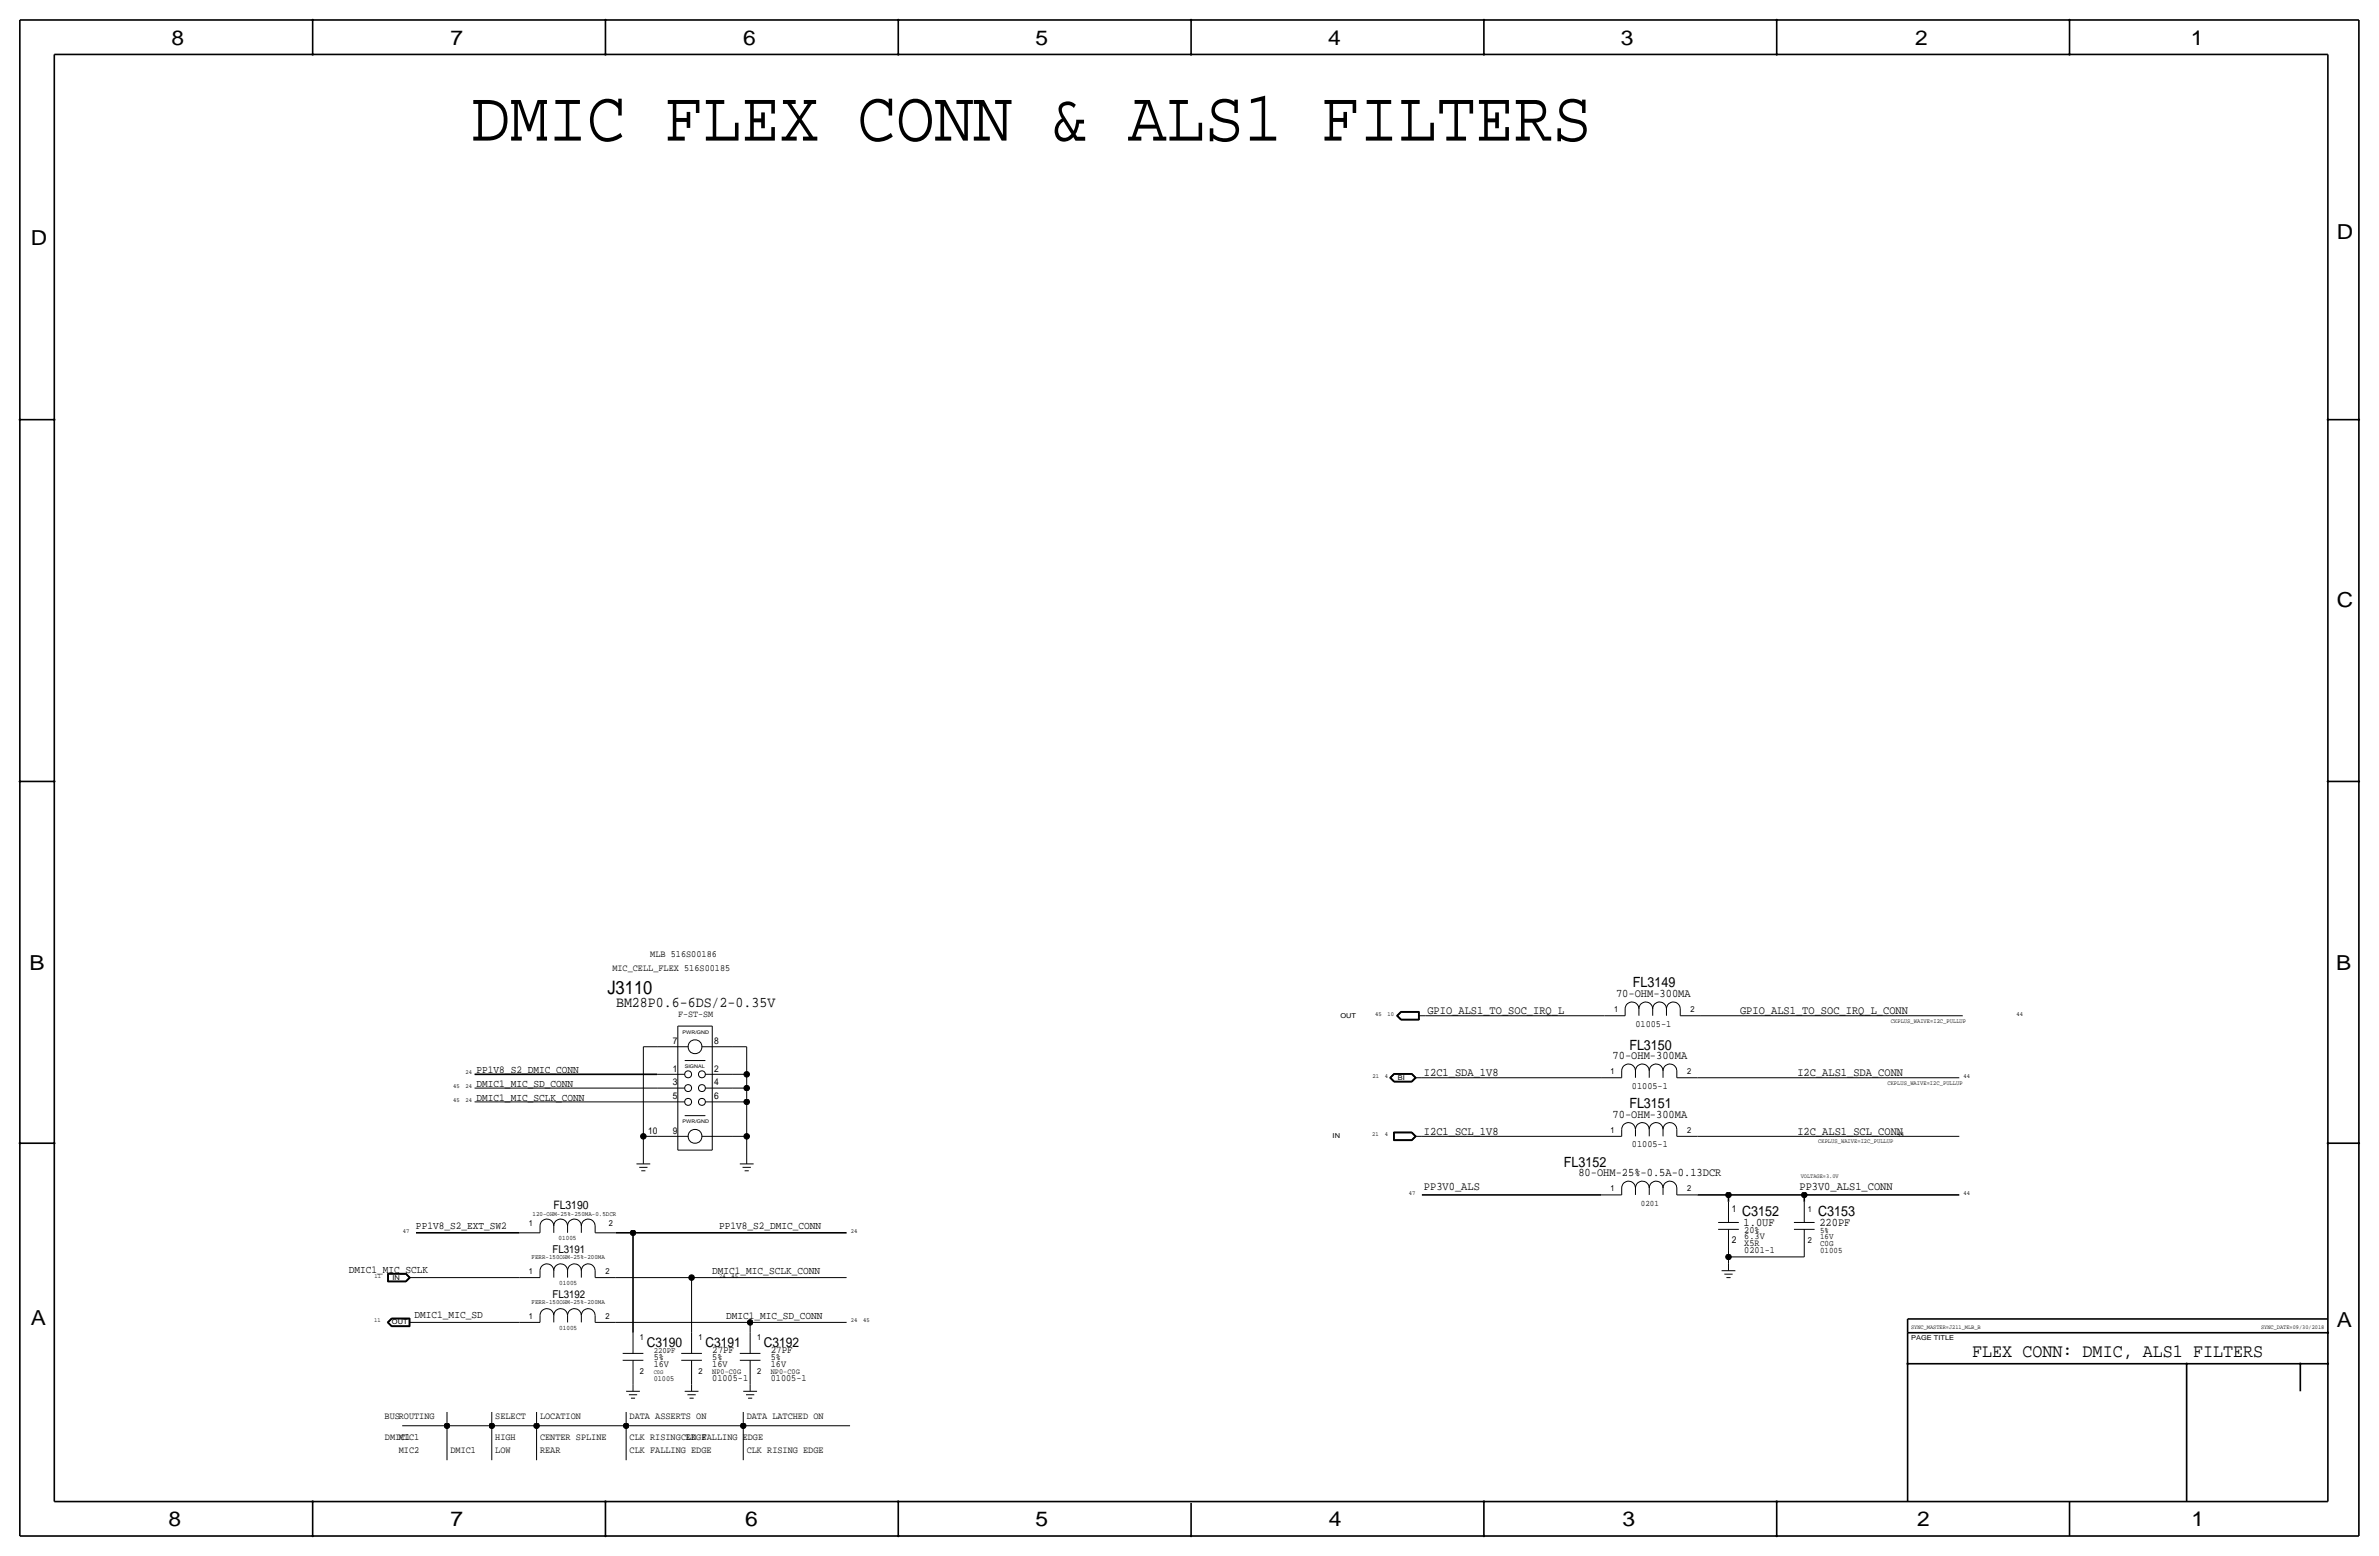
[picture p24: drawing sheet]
<svg xmlns="http://www.w3.org/2000/svg" width="877mm" height="574mm" viewBox="0 0 877 574" stroke-linecap="round" stroke-linejoin="round" font-family="sans-serif">
<defs><g id="words">
<text font-size="26.6" x="173.7" y="51.8">DMIC FLEX CONN &amp; ALS1 FILTERS</text>
<g font-size="7.6">
<text x="63.2" y="16.5">8</text>
<text x="166.1" y="16.5">7</text>
<text x="274" y="16.5">6</text>
<text x="381.7" y="16.5">5</text>
<text x="489.7" y="16.5">4</text>
<text x="597.6" y="16.5">3</text>
<text x="706.1" y="16.5">2</text>
<text x="807.7" y="16.5">1</text>
<text x="861.5" y="88.1">D</text>
<text x="11.4" y="90.4">D</text>
<text x="861.5" y="223.8">C</text>
<text x="10.8" y="357.6">B</text>
<text x="861.3" y="357.4">B</text>
<text x="11.3" y="488.4">A</text>
<text x="861.5" y="489.2">A</text>
<text x="62.2" y="562.6">8</text>
<text x="166" y="562.6">7</text>
<text x="274.8" y="562.6">6</text>
<text x="381.7" y="562.6">5</text>
<text x="489.9" y="562.6">4</text>
<text x="598.1" y="562.6">3</text>
<text x="706.8" y="562.6">2</text>
<text x="807.9" y="562.6">1</text>
</g>
<text font-size="6.9" x="727.1" y="500.1">FLEX CONN: DMIC, ALS1 FILTERS</text>
<text font-size="6.8" x="223.9" y="366.5">J3110</text>
<text font-size="5.5" x="227.1" y="371.1">BM28P0.6-6DS/2-0.35V</text>
<g font-size="5.2">
<text x="602" y="364">FL3149</text>
<text x="600.7" y="386.8">FL3150</text>
<text x="600.7" y="408.4">FL3151</text>
<text x="576.5" y="430">FL3152</text>
<text x="642.3" y="448.1">C3152</text>
<text x="670.3" y="448.1">C3153</text>
</g>
<g font-size="5">
<text x="238.5" y="496.3">C3190</text>
<text x="260" y="496.3">C3191</text>
<text x="281.6" y="496.3">C3192</text>
</g>
<g font-size="4.3">
<text x="595.8" y="367.5">70-OHM-300MA</text>
<text x="526.2" y="373.9">GPIO_ALS1_TO_SOC_IRQ_L</text>
<text x="641.5" y="373.9">GPIO_ALS1_TO_SOC_IRQ_L_CONN</text>
<text x="594.5" y="390.4">70-OHM-300MA</text>
<text x="525" y="396.7">I2C1_SDA_1V8</text>
<text x="662.6" y="396.7">I2C_ALS1_SDA_CONN</text>
<text x="594.5" y="412">70-OHM-300MA</text>
<text x="525" y="418.3">I2C1_SCL_1V8</text>
<text x="662.6" y="418.3">I2C_ALS1_SCL_CONN</text>
<text x="581.9" y="433.6">80-OHM-25%-0.5A-0.13DCR</text>
<text x="525" y="438.7">PP3V0_ALS</text>
<text x="663.4" y="438.7">PP3V0_ALS1_CONN</text>
<text x="204" y="445.5">FL3190</text>
<text x="642.8" y="451.9">1.0UF</text>
<text x="670.8" y="451.9">220PF</text>
</g>
<g font-size="4">
<text x="203.7" y="461.8">FL3191</text>
<text x="203.7" y="478.3">FL3192</text>
</g>
<g font-size="3.9">
<text x="175.7" y="395.5">PP1V8_S2_DMIC_CONN</text>
<text x="175.7" y="400.6">DMIC1_MIC_SD_CONN</text>
<text x="175.7" y="405.6">DMIC1_MIC_SCLK_CONN</text>
<text x="153.4" y="453.1">PP1V8_S2_EXT_SW2</text>
<text x="265.1" y="453.1">PP1V8_S2_DMIC_CONN</text>
<text x="128.6" y="469.1">DMIC1_MIC_SCLK</text>
<text x="262.6" y="469.6">DMIC1_MIC_SCLK_CONN</text>
<text x="152.9" y="485.6">DMIC1_MIC_SD</text>
<text x="267.7" y="486.2">DMIC1_MIC_SD_CONN</text>
</g>
<g font-size="3.8">
<text x="262.6" y="498.9">27PF</text>
<text x="284.2" y="498.9">27PF</text>
</g>
<g font-size="3.5">
<text x="239.7" y="352.8">MLB 516S00186</text>
<text x="225.8" y="357.9">MIC_CELL_FLEX 516S00185</text>
<text x="250" y="374.9">F-ST-SM</text>
<text x="602.9" y="378.5">01005-1</text>
<text x="248" y="384.9">7</text>
<text x="263.2" y="384.9">8</text>
<text x="248" y="395">1</text>
<text x="263.2" y="395">2</text>
<text x="248" y="400.1">3</text>
<text x="263.2" y="400.1">4</text>
<text x="601.7" y="401.3">01005-1</text>
<text x="248" y="405.2">5</text>
<text x="263.2" y="405.2">6</text>
<text x="239" y="417.9">10</text>
<text x="248" y="417.9">9</text>
<text x="601.7" y="422.9">01005-1</text>
<text x="638.5" y="446.8">1</text>
<text x="643.1" y="454.4">20%</text>
<text x="638.5" y="458.2">2</text>
<text x="643.1" y="459.2">X5R</text>
<text x="643.1" y="456.7">6.3V</text>
<text x="643.1" y="461.8">0201-1</text>
<text x="241" y="501.4">5%</text>
<text x="241" y="503.9">16V</text>
<text x="262.6" y="501.4">5%</text>
<text x="262.6" y="503.9">16V</text>
<text x="284.2" y="501.4">5%</text>
<text x="284.2" y="503.9">16V</text>
<text x="262.6" y="509">01005-1</text>
<text x="284.2" y="509">01005-1</text>
<text x="141.8" y="523">BUSROUTING</text>
<text x="182.6" y="523">SELECT</text>
<text x="199.1" y="523">LOCATION</text>
<text x="232.1" y="523">DATA ASSERTS ON</text>
<text x="275.3" y="523">DATA LATCHED ON</text>
<text x="141.9" y="530.6">DMIC1</text>
<text x="147" y="530.6">MIC1</text>
<text x="182.6" y="530.6">HIGH</text>
<text x="199.1" y="530.6">CENTER SPLINE</text>
<text x="232.1" y="530.6">CLK RISING EDGE</text>
<text x="251.1" y="530.6">CLK FALLING EDGE</text>
<text x="147" y="535.7">MIC2</text>
<text x="166.1" y="535.7">DMIC1</text>
<text x="182.6" y="535.7">LOW</text>
<text x="199.1" y="535.7">REAR</text>
<text x="232.1" y="535.7">CLK FALLING EDGE</text>
<text x="275.3" y="535.7">CLK RISING EDGE</text>
</g>
<g font-size="3.1">
<text x="595.1" y="373.1">1</text>
<text x="623.3" y="373.1">2</text>
<text x="593.8" y="396">1</text>
<text x="622" y="396">2</text>
<text x="593.8" y="417.6">1</text>
<text x="622" y="417.6">2</text>
<text x="593.8" y="439.2">1</text>
<text x="622" y="439.2">2</text>
<text x="605" y="444.5">0201</text>
<text x="666.4" y="446.8">1</text>
<text x="195" y="451.9">1</text>
<text x="224.5" y="451.9">2</text>
<text x="671" y="454.4">5%</text>
<text x="666.4" y="458.2">2</text>
<text x="671" y="456.7">16V</text>
<text x="671" y="459.2">C0G</text>
<text x="671" y="461.8">01005</text>
<text x="195" y="469.6">1</text>
<text x="223.2" y="469.6">2</text>
<text x="195" y="486.2">1</text>
<text x="223.2" y="486.2">2</text>
<text x="235.9" y="493.8">1</text>
<text x="257.5" y="493.8">1</text>
<text x="279.1" y="493.8">1</text>
<text x="235.9" y="506.5">2</text>
<text x="257.5" y="506.5">2</text>
<text x="279.1" y="506.5">2</text>
</g>
<text font-size="3" x="241" y="498.9">220PF</text>
<g font-size="2.9">
<text x="241" y="509">01005</text>
<text x="262.6" y="506.5">NP0-C0G</text>
<text x="284.2" y="506.5">NP0-C0G</text>
</g>
<g font-size="2.5">
<text x="494.2" y="375.2">OUT</text>
<text x="515.3" y="398">BI</text>
<text x="491.3" y="419.6">IN</text>
<text x="205.9" y="456.9">01005</text>
<text x="144.7" y="471.7">IN</text>
<text x="206.2" y="473.7">01005</text>
<text x="144.5" y="488.2">OUT</text>
<text x="206.2" y="490.2">01005</text>
<text x="704.5" y="493.8">PAGE TITLE</text>
</g>
<g font-size="2.4">
<text x="196.3" y="448.1">120-OHM-25%-250MA-0.5DCR</text>
<text x="196" y="464.1">FERR-150OHM-25%-200MA</text>
<text x="196" y="480.6">FERR-150OHM-25%-200MA</text>
</g>
<g font-size="2.3">
<text x="507" y="374.4">45</text>
<text x="511.6" y="374.4">10</text>
<text x="697.1" y="376.9">CKPLUS_WAIVE=I2C_PULLUP</text>
<text x="743.4" y="374.4">44</text>
<text x="171.7" y="396">24</text>
<text x="167.1" y="401.1">45</text>
<text x="171.7" y="401.1">24</text>
<text x="506" y="397.3">21</text>
<text x="510.6" y="397.3">4</text>
<text x="695.8" y="399.8">CKPLUS_WAIVE=I2C_PULLUP</text>
<text x="723.8" y="397.3">44</text>
<text x="167.1" y="406.1">45</text>
<text x="171.7" y="406.1">24</text>
<text x="505.9" y="418.8">21</text>
<text x="510.5" y="418.8">4</text>
<text x="699.6" y="418.8">44</text>
<text x="670.3" y="421.4">CKPLUS_WAIVE=I2C_PULLUP</text>
<text x="519.4" y="440.4">47</text>
<text x="723.8" y="440.4">44</text>
<text x="148.5" y="454.4">47</text>
<text x="313.6" y="454.4">24</text>
<text x="138.1" y="470.9">11</text>
<text x="265.1" y="470.9">24</text>
<text x="269.7" y="470.9">45</text>
<text x="137.9" y="487.4">11</text>
<text x="313.6" y="487.4">24</text>
<text x="318.2" y="487.4">45</text>
<text x="241" y="506.5">C0G</text>
</g>
<g font-size="2.2">
<text x="663.9" y="434.1">VOLTAGE=3.0V</text>
<text x="704.5" y="490">SYNC_MASTER=J211_MLB_B</text>
<text x="833.6" y="490">SYNC_DATE=09/30/2018</text>
</g>
<g font-size="1.8">
<text x="251.7" y="381.3">PWR/GND</text>
<text x="252.4" y="393.7">SIGNAL</text>
<text x="251.7" y="414">PWR/GND</text>
</g>
</g></defs>
<g fill="none" stroke="#000" stroke-width=".6" stroke-linecap="butt">
<path d="M7.3 7.4v558.8zM7.3 7.4h862.3zM115.3 7.4v12.7zM223.2 7.4v12.7zM331.2 7.4v12.7zM439.1 7.4v12.7zM547.1 7.4v12.7zM655 7.4v12.7zM763 7.4v12.7zM869.6 7.4v558.8zM20 20.1v533.4zM20 20.1h838.2z"/>
<path d="M858.2 20.1v533.4zM7.3 154.7h12.7zM858.2 154.7h11.4zM7.3 288h12.7zM858.2 288h11.4zM175 396h67.3zM7.3 421.4h12.7zM858.2 421.4h11.4zM153.4 454.4h38.1zM227 454.4h6.4zM233.4 454.4v36.8zM233.4 454.4h78.7z"/>
<path d="M524.2 440.4h66zM625.8 440.4h11.4zM637.2 440.4h28zM637.2 440.4v2.6zM665.2 440.4h57.1zM665.2 440.4v2.6zM703.3 491.2h154.9zM703.3 486.2v5zM703.3 486.2h154.9zM703.3 491.2v62.3zM703.3 502.7h154.9zM806.1 502.7v50.8z"/>
<path d="M848.1 502.7v10.1zM20 553.5h838.2zM115.3 553.5v12.7zM223.2 553.5v12.7zM331.2 553.5v12.7zM439.1 554v12.2zM547.1 553.5v12.7zM655 553.5v12.7zM763 553.5v12.7zM7.3 566.2h862.3z"/>
</g>
<g fill="none" stroke="#000" stroke-width=".37">
<path d="M249.9 378.2v45.7zM249.9 378.2h12.7zM262.6 378.2v45.7zM514.9 374.4l1.5 1.6zM515 374.4l1.5-1.5zM515 374.4l1.5 1.5zM515.2 374.4l1.3-1.4zM515.2 374.4l1.3 1.4zM515.3 374.4l1.3 1.3zM515.3 374.4l1.3-1.3zM516.4 372.8h6.8zM516.4 372.8l-1.5 1.6z"/>
<path d="M516.4 376h6.8zM516.5 375.9h6.6zM516.5 372.9h6.6zM516.5 375.8h6.5zM516.5 373h6.5zM516.6 373.1h6.3zM516.6 375.7h6.3zM522.9 373.1v2.6zM522.9 374.4h2.6zM523 373v2.8zM523.1 372.9v3zM523.2 372.8v3.2z"/>
<path d="M525.5 374.4h66zM591.5 374.4h7.6zM599.1 371.9v2.5zM599.1 371.9a2.54 2.54 0 0 1 2.6-2.6 2.54 2.54 0 0 1 2.5 2.6 2.54 2.54 0 0 1 2.6-2.6 2.54 2.54 0 0 1 2.5 2.6 2.54 2.54 0 0 1 2.5-2.6 2.54 2.54 0 0 1 2.6 2.6 2.54 2.54 0 0 1 2.5-2.6 2.54 2.54 0 0 1 2.6 2.6M604.2 371.9v2.5zM609.3 371.9v2.5zM614.4 371.9v2.5zM619.5 371.9v2.5zM619.5 374.4h7.6zM627.1 374.4h96.5zM237.2 385.8h5.1zM237.2 385.8v33z"/>
<path d="M242.3 396h10.1zM242.3 385.8h11.4zM252.4 390.9h7.6zM258.8 385.8h11.4zM260 396h10.2zM270.2 385.8h5.1zM270.2 396h5.1zM275.3 385.8v10.2zM275.3 396v5.1zM512.3 397.3l1.6 1.5zM512.3 397.3l1.6-1.6zM512.5 397.3l1.4-1.5z"/>
<path d="M512.5 397.3l1.4 1.4zM512.6 397.3l1.4 1.3zM512.8 397.3l1.2 1.2zM512.8 397.3l1.2-1.3zM513.9 398.8h6.6zM513.9 395.7h6.6zM513.9 395.8h6.6zM513.9 398.7h6.6zM514 395.9l-1.4 1.4zM514 398.6h6.4zM514 395.9h6.4zM514 398.5h6.4z"/>
<path d="M514 396h6.4zM520.4 396l1.3 1.3zM520.4 398.5l1.3-1.2zM520.4 395.9l1.4 1.4zM520.5 398.7l1.5-1.4zM520.5 395.8l1.5 1.5zM520.5 395.7l1.6 1.6zM520.5 398.8l1.6-1.5zM521.7 397.3h2.5zM521.8 397.3l-1.4 1.3zM524.2 397.3h66zM590.2 397.3h7.7z"/>
<path d="M597.9 394.7v2.6zM597.9 394.7a2.54 2.54 0 0 1 2.5-2.5 2.54 2.54 0 0 1 2.5 2.5 2.54 2.54 0 0 1 2.6-2.5 2.54 2.54 0 0 1 2.5 2.5 2.54 2.54 0 0 1 2.6-2.5 2.54 2.54 0 0 1 2.5 2.5 2.54 2.54 0 0 1 2.5-2.5 2.54 2.54 0 0 1 2.6 2.5M602.9 394.7v2.6zM608 394.7v2.6zM613.1 394.7v2.6zM618.2 397.3h7.6zM618.2 394.7v2.6zM625.8 397.3h96.5zM175 406.1h67.3zM175 401.1h67.3zM237.2 418.8v7.7zM237.2 418.8h5.1z"/>
<path d="M242.3 418.8h11.4zM242.3 406.1h10.1zM242.3 401.1h10.1zM252.4 411.2h7.6zM258.8 418.8h11.4zM260 406.1h10.2zM260 401.1h10.2zM270.2 418.8h5.1zM270.2 401.1h5.1zM270.2 406.1h5.1zM275.3 401.1v5zM275.3 406.1v12.7z"/>
<path d="M275.3 418.8v7.7zM513.7 417.3v3.1zM513.7 417.3h6.8zM513.8 417.4h6.7zM513.8 417.4v2.9zM513.9 417.5h6.5zM513.9 417.5v2.7zM514 417.6h6.4zM514 417.6v2.5zM520.4 417.6l1.3 1.2zM520.4 417.5l1.4 1.3zM520.5 417.4l1.5 1.4z"/>
<path d="M520.5 417.3l1.6 1.5zM521.7 418.8h2.5zM524.2 418.8h66zM590.2 418.8h7.7zM597.9 416.3v2.5zM597.9 416.3a2.54 2.54 0 0 1 2.5-2.5 2.54 2.54 0 0 1 2.5 2.5 2.54 2.54 0 0 1 2.6-2.5 2.54 2.54 0 0 1 2.5 2.5 2.54 2.54 0 0 1 2.6-2.5 2.54 2.54 0 0 1 2.5 2.5 2.54 2.54 0 0 1 2.5-2.5 2.54 2.54 0 0 1 2.6 2.5M602.9 416.3v2.5zM608 416.3v2.5zM613.1 416.3v2.5zM618.2 418.8h7.6zM618.2 416.3v2.5zM625.8 418.8h96.5z"/>
<path d="M234.6 429h5.1zM235.7 430.3h3zM236.4 431.5h1.5zM237.2 426.5v2.5zM249.9 423.9h12.7zM272.7 429h5.1zM273.8 430.3h3zM274.5 431.5h1.5zM275.3 426.5v2.5zM513.7 420.4h6.8zM513.8 420.3h6.7zM513.9 420.2h6.5z"/>
<path d="M514 420.1h6.4zM520.4 420.1l1.3-1.3zM520.4 420.2l1.4-1.4zM520.5 420.3l1.5-1.5zM520.5 420.4l1.6-1.6zM597.9 437.9v2.5zM597.9 437.9a2.54 2.54 0 0 1 2.5-2.5 2.54 2.54 0 0 1 2.5 2.5 2.54 2.54 0 0 1 2.6-2.5 2.54 2.54 0 0 1 2.5 2.5 2.54 2.54 0 0 1 2.6-2.5 2.54 2.54 0 0 1 2.5 2.5 2.54 2.54 0 0 1 2.5-2.5 2.54 2.54 0 0 1 2.6 2.5M602.9 437.9v2.5zM608 437.9v2.5zM613.1 437.9v2.5zM618.2 437.9v2.5zM191.5 454.4h7.6z"/>
<path d="M199.1 451.9v2.5zM199.1 451.9a2.54 2.54 0 0 1 2.5-2.6 2.54 2.54 0 0 1 2.6 2.6 2.54 2.54 0 0 1 2.5-2.6 2.54 2.54 0 0 1 2.5 2.6 2.54 2.54 0 0 1 2.6-2.6 2.54 2.54 0 0 1 2.5 2.6 2.54 2.54 0 0 1 2.6-2.6 2.54 2.54 0 0 1 2.5 2.6M204.2 451.9v2.5zM209.2 451.9v2.5zM214.3 451.9v2.5zM219.4 451.9v2.5zM219.4 454.4h7.6zM590.2 440.4h7.7zM618.2 440.4h7.6zM633.4 453.1h7.6zM633.4 450.6h7.6zM637.2 443v7.6z"/>
<path d="M637.2 453.1v7.7zM661.4 453.1h7.6zM661.4 450.6h7.6zM665.2 443v7.6zM665.2 453.1v7.7zM142.9 469.3v3.2zM142.9 472.5h6.8zM142.9 469.3h6.8zM143 469.4v3zM143 472.4h6.7zM143 469.4h6.7zM143.1 469.5h6.5z"/>
<path d="M143.1 469.5v2.8zM143.1 472.3h6.5zM143.2 469.6h6.4zM143.2 469.6v2.6zM143.2 472.2h6.4zM149.6 472.2l1.2-1.3zM149.6 469.6l1.2 1.3zM149.6 472.3l1.4-1.4zM149.6 469.5l1.4 1.4zM149.7 469.4l1.4 1.5zM149.7 472.4l1.4-1.5zM149.7 469.3l1.6 1.6z"/>
<path d="M149.7 472.5l1.6-1.6zM150.8 470.9h2.6zM153.4 470.9h38.1zM191.5 470.9h7.6zM199.1 468.4v2.5zM199.1 468.4a2.54 2.54 0 0 1 2.5-2.5 2.54 2.54 0 0 1 2.6 2.5 2.54 2.54 0 0 1 2.5-2.5 2.54 2.54 0 0 1 2.5 2.5 2.54 2.54 0 0 1 2.6-2.5 2.54 2.54 0 0 1 2.5 2.5 2.54 2.54 0 0 1 2.6-2.5 2.54 2.54 0 0 1 2.5 2.5M204.2 468.4v2.5zM209.2 468.4v2.5zM214.3 468.4v2.5zM219.4 468.4v2.5zM219.4 470.9h7.6zM227 470.9h28z"/>
<path d="M255 470.9v20.3zM255 470.9h57.1zM634.7 468.4h5.1zM635.7 469.6h3.1zM636.5 470.9h1.5zM637.2 463.3h28zM637.2 460.8v2.5zM637.2 463.3v2.5zM637.2 465.8v2.6zM665.2 460.8v2.5zM142.7 487.4l1.6 1.6zM142.7 487.4l1.6-1.5z"/>
<path d="M142.9 487.4l1.5 1.5zM142.9 487.4l1.5-1.4zM143.1 487.4l1.3-1.3zM143.1 487.4l1.3 1.4zM143.2 487.4l1.3-1.2zM143.2 487.4l1.3 1.3zM144.3 489h6.8zM144.3 485.9h6.8zM144.4 486h6.6zM144.4 488.9h6.6zM144.4 486.1h6.5zM144.4 488.8h6.5z"/>
<path d="M144.5 486.2h6.3zM144.5 488.7h6.3zM150.8 487.4h2.6zM150.8 486.2v2.5zM150.9 486.1v2.7zM151 486v2.9zM151.1 485.9v3.1zM153.4 487.4h38.1zM191.5 487.4h7.6zM199.1 484.9v2.5zM199.1 484.9a2.54 2.54 0 0 1 2.5-2.5 2.54 2.54 0 0 1 2.6 2.5 2.54 2.54 0 0 1 2.5-2.5 2.54 2.54 0 0 1 2.5 2.5 2.54 2.54 0 0 1 2.6-2.5 2.54 2.54 0 0 1 2.5 2.5 2.54 2.54 0 0 1 2.6-2.5 2.54 2.54 0 0 1 2.5 2.5M204.2 484.9v2.5z"/>
<path d="M209.2 484.9v2.5zM214.3 484.9v2.5zM219.4 484.9v2.5zM219.4 487.4h7.6zM227 487.4h49.6zM229.6 498.9h7.6zM233.4 491.2v7.7zM251.2 498.9h7.6zM255 491.2v7.7zM272.7 498.9h7.7zM276.6 487.4v3.8zM276.6 491.2v7.7z"/>
<path d="M276.6 487.4h35.5zM229.6 501.4h7.6zM230.8 512.8h5.1zM231.9 514.1h3zM232.6 515.4h1.5zM233.4 509v1.3zM233.4 510.3v2.5zM233.4 501.4v7.6zM251.2 501.4h7.6zM252.4 512.8h5.1zM253.4 514.1h3.1zM254.2 515.4h1.5z"/>
<path d="M255 509v1.3zM255 510.3v2.5zM255 501.4v7.6zM272.7 501.4h7.7zM274 512.8h5.1zM275 514.1h3.1zM275.8 515.4h1.5zM276.6 509v1.3zM276.6 510.3v2.5zM276.6 501.4v7.6zM148.3 525.5h16.5zM164.8 525.5h16.5z"/>
<path d="M164.8 520.4v5.1zM164.8 525.5v12.7zM181.3 525.5h16.5zM181.3 520.4v5.1zM181.3 525.5v12.7zM197.8 525.5h33zM197.8 520.4v5.1zM197.8 525.5v12.7zM230.8 525.5h43.2zM230.8 520.4v5.1zM230.8 525.5v12.7zM274 525.5h39.4z"/>
<path d="M274 520.4v5.1zM274 525.5v12.7z"/>
<circle cx="253.7" cy="396" r="1.28"/>
<circle cx="256.2" cy="385.8" r="2.56"/>
<circle cx="258.8" cy="396" r="1.28"/>
<circle cx="253.7" cy="406.2" r="1.28"/>
<circle cx="253.7" cy="401.1" r="1.28"/>
<circle cx="256.2" cy="418.9" r="2.56"/>
<circle cx="258.8" cy="406.2" r="1.28"/>
<circle cx="258.8" cy="401.1" r="1.28"/>
</g>
<g fill="#000" stroke="#000" stroke-width=".37">
<path d="M115.1 7.2h.4v.3h-.4zM115.1 19.9h.4v.3h-.4zM223 7.2h.4v.3h-.4zM223 19.9h.4v.3h-.4zM331 19.9h.4v.3h-.4zM331 7.2h.4v.3h-.4zM438.9 7.2h.4v.3h-.4zM438.9 19.9h.4v.3h-.4zM546.9 7.2h.4v.3h-.4zM546.9 19.9h.4v.3h-.4zM654.8 19.9h.4v.3h-.4zM654.8 7.2h.4v.3h-.4z"/>
<path d="M762.8 19.9h.4v.3h-.4zM762.8 7.2h.4v.3h-.4zM7.1 154.5h.4v.4h-.4zM19.8 154.5h.4v.4h-.4zM858 154.5h.4v.4h-.4zM869.5 154.5h.3v.4h-.3zM7.1 287.9h.4v.3h-.4zM19.8 287.9h.4v.3h-.4zM858 287.9h.4v.3h-.4zM869.5 287.9h.3v.3h-.3zM7.1 421.2h.4v.4h-.4zM19.8 421.2h.4v.4h-.4z"/>
<path d="M858 421.2h.4v.4h-.4zM869.5 421.2h.3v.4h-.3zM858 491.1h.4v.3h-.4zM703.1 502.5h.4v.3h-.4zM806 502.5h.3v.3h-.3zM847.9 502.5h.3v.3h-.3zM858 502.5h.4v.3h-.4zM115.1 553.3h.4v.3h-.4zM223 553.3h.4v.3h-.4zM331 553.3h.4v.3h-.4zM546.9 553.3h.4v.3h-.4zM654.8 553.3h.4v.3h-.4z"/>
<path d="M115.1 566h.4v.3h-.4zM223 566h.4v.3h-.4zM331 566h.4v.3h-.4zM438.9 566h.4v.3h-.4zM546.9 566h.4v.3h-.4zM654.8 566h.4v.3h-.4z"/>
<circle cx="275.3" cy="396" r="1.02"/>
<circle cx="237.2" cy="418.8" r="1.02"/>
<circle cx="275.3" cy="401.1" r="1.02"/>
<circle cx="275.3" cy="418.8" r="1.02"/>
<circle cx="275.3" cy="406.1" r="1.02"/>
<circle cx="233.4" cy="454.4" r="1.02"/>
<circle cx="637.2" cy="440.4" r="1.02"/>
<circle cx="665.2" cy="440.4" r="1.02"/>
<circle cx="255" cy="470.9" r="1.02"/>
<circle cx="637.2" cy="463.3" r="1.02"/>
<circle cx="276.6" cy="487.4" r="1.02"/>
<circle cx="164.8" cy="525.5" r="1.02"/>
<circle cx="181.3" cy="525.5" r="1.02"/>
<circle cx="197.8" cy="525.5" r="1.02"/>
<circle cx="230.8" cy="525.5" r="1.02"/>
<circle cx="274" cy="525.5" r="1.02"/>
</g>
<use href="#words"/>
</svg>
